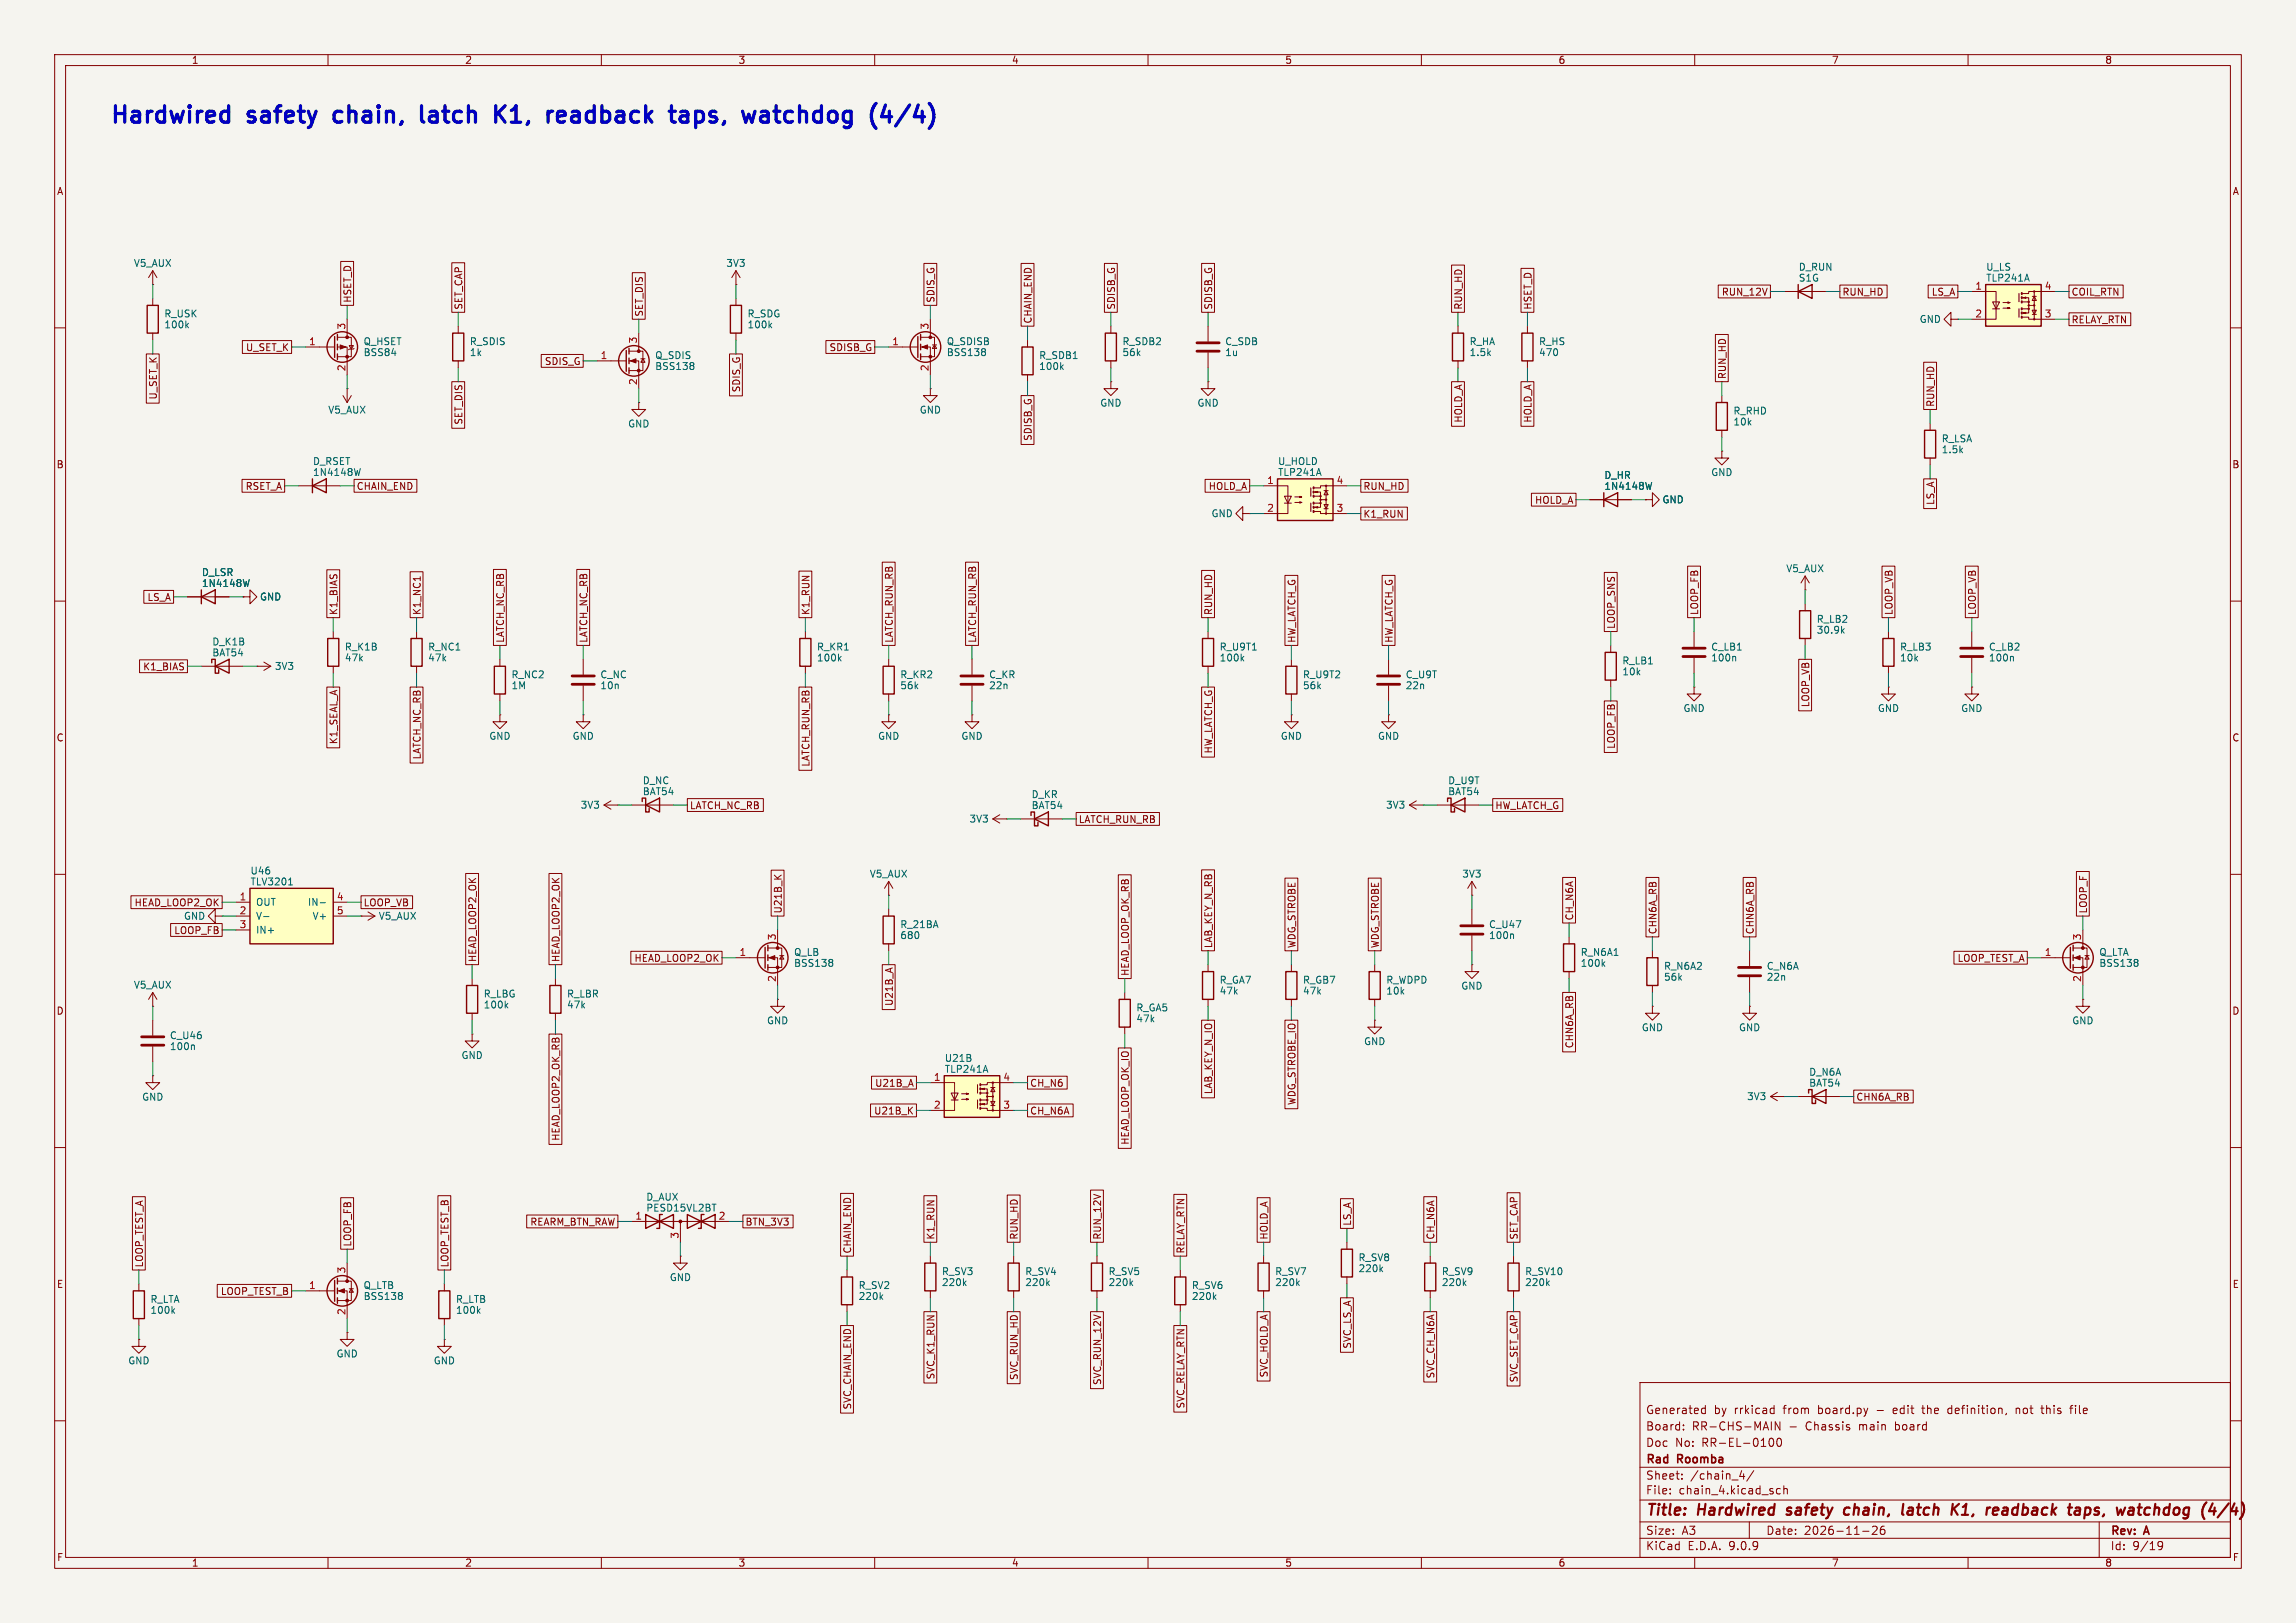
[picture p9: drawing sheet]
<svg xmlns="http://www.w3.org/2000/svg" width="420mm" height="297mm" viewBox="0 0 420 297" stroke-linecap="round" stroke-linejoin="round" font-family="sans-serif">
<defs><g id="words">
<g font-size="4.2" fill="#0000c2">
<text x="20" y="22.8">Hardwired</text>
<text x="45.6" y="22.8">safety</text>
<text x="62.5" y="22.8">chain,</text>
<text x="79.6" y="22.8">latch</text>
<text x="94.4" y="22.8">K1,</text>
<text x="105.1" y="22.8">readback</text>
<text x="128.9" y="22.8">taps,</text>
<text x="143.4" y="22.8">watchdog</text>
<text x="167.9" y="22.8">(4/4)</text>
</g>
<g font-size="2.8" fill="#840000">
<text x="301" y="277.9">Title:</text>
<text x="310.6" y="277.9">Hardwired</text>
<text x="327.7" y="277.9">safety</text>
<text x="339" y="277.9">chain,</text>
<text x="350.4" y="277.9">latch</text>
<text x="360.2" y="277.9">K1,</text>
<text x="367.4" y="277.9">readback</text>
<text x="383.3" y="277.9">taps,</text>
<text x="392.9" y="277.9">watchdog</text>
<text x="409.2" y="277.9">(4/4)</text>
</g>
<g font-size="2.1" fill="#840000">
<text x="301" y="262">Board:</text>
<text x="301" y="259">Generated</text>
<text x="309.5" y="262">RR-CHS-MAIN</text>
<text x="313.5" y="259">by</text>
<text x="317.3" y="259">rrkicad</text>
<text x="326.4" y="259">from</text>
<text x="327.3" y="262">-</text>
<text x="330.5" y="262">Chassis</text>
<text x="332.8" y="259">board.py</text>
<text x="340.3" y="262">main</text>
<text x="346.9" y="259">edit</text>
<text x="347.1" y="262">board</text>
<text x="352.4" y="259">the</text>
<text x="357.2" y="259">definition,</text>
<text x="369.8" y="259">not</text>
<text x="374.6" y="259">this</text>
<text x="380.1" y="259">file</text>
<text x="301" y="268.2">Rad</text>
<text x="301" y="265">Doc</text>
<text x="306.4" y="265">No:</text>
<text x="306.9" y="268.2">Roomba</text>
<text x="311.4" y="265">RR-EL-0100</text>
<text x="301" y="273.7">File:</text>
<text x="301" y="271">Sheet:</text>
<text x="307.1" y="273.7">chain_4.kicad_sch</text>
<text x="309.2" y="271">/chain_4/</text>
<text x="301" y="281.1">Size:</text>
<text x="307.6" y="281.1">A3</text>
<text x="323" y="281.1">Date:</text>
<text x="330" y="281.1">2026-11-26</text>
<text x="386" y="281.3">Rev:</text>
<text x="392.4" y="281.3">A</text>
<text x="301" y="283.9">KiCad</text>
<text x="308.7" y="283.9">E.D.A.</text>
<text x="316.3" y="283.9">9.0.9</text>
<text x="386" y="283.9">Id:</text>
<text x="390.1" y="283.9">9/19</text>
</g>
<g font-size="1.8" fill="#840000">
<text x="35" y="11.9">1</text>
<text x="85" y="11.9">2</text>
<text x="135" y="11.9">3</text>
<text x="185" y="11.9">4</text>
<text x="235" y="11.9">5</text>
<text x="285" y="11.9">6</text>
<text x="335" y="11.9">7</text>
<text x="385" y="11.9">8</text>
<text x="10.3" y="35.9">A</text>
<text x="408.3" y="35.9">A</text>
<text x="64.5" y="55.5" transform="rotate(-90 64.5 55.5)">HSET_D</text>
<text x="84.8" y="56.8" transform="rotate(-90 84.8 56.8)">SET_CAP</text>
<text x="117.8" y="58" transform="rotate(-90 117.8 58)">SET_DIS</text>
<text x="171.1" y="55.5" transform="rotate(-90 171.1 55.5)">SDIS_G</text>
<text x="188.9" y="59.3" transform="rotate(-90 188.9 59.3)">CHAIN_END</text>
<text x="204.2" y="56.8" transform="rotate(-90 204.2 56.8)">SDISB_G</text>
<text x="221.9" y="56.8" transform="rotate(-90 221.9 56.8)">SDISB_G</text>
<text x="267.7" y="56.8" transform="rotate(-90 267.7 56.8)">RUN_HD</text>
<text x="280.4" y="56.8" transform="rotate(-90 280.4 56.8)">HSET_D</text>
<text x="314.9" y="54.3">RUN_12V</text>
<text x="336.9" y="54.3">RUN_HD</text>
<text x="353.3" y="54.3">LS_A</text>
<text x="378.8" y="59.4">RELAY_RTN</text>
<text x="378.8" y="54.3">COIL_RTN</text>
<text x="44.9" y="64.5">U_SET_K</text>
<text x="151.6" y="64.5">SDISB_G</text>
<text x="99.6" y="67">SDIS_G</text>
<text x="135.6" y="71.9" transform="rotate(-90 135.6 71.9)">SDIS_G</text>
<text x="315.9" y="69.5" transform="rotate(-90 315.9 69.5)">RUN_HD</text>
<text x="28.9" y="73.2" transform="rotate(-90 28.9 73.2)">U_SET_K</text>
<text x="84.8" y="77.8" transform="rotate(-90 84.8 77.8)">SET_DIS</text>
<text x="267.7" y="77.4" transform="rotate(-90 267.7 77.4)">HOLD_A</text>
<text x="280.4" y="77.4" transform="rotate(-90 280.4 77.4)">HOLD_A</text>
<text x="354" y="74.5" transform="rotate(-90 354 74.5)">RUN_HD</text>
<text x="188.9" y="80.8" transform="rotate(-90 188.9 80.8)">SDISB_G</text>
<text x="10.3" y="85.9">B</text>
<text x="44.8" y="89.9">RSET_A</text>
<text x="65.2" y="89.9">CHAIN_END</text>
<text x="221" y="89.9">HOLD_A</text>
<text x="249.3" y="89.9">RUN_HD</text>
<text x="408.2" y="85.9">B</text>
<text x="249.3" y="94.9">K1_RUN</text>
<text x="280.7" y="92.4">HOLD_A</text>
<text x="354" y="92.5" transform="rotate(-90 354 92.5)">LS_A</text>
<text x="26.9" y="110.2">LS_A</text>
<text x="61.9" y="112.6" transform="rotate(-90 61.9 112.6)">K1_BIAS</text>
<text x="77.2" y="112.6" transform="rotate(-90 77.2 112.6)">K1_NC1</text>
<text x="148.3" y="112.6" transform="rotate(-90 148.3 112.6)">K1_RUN</text>
<text x="221.9" y="112.6" transform="rotate(-90 221.9 112.6)">RUN_HD</text>
<text x="310.8" y="112.6" transform="rotate(-90 310.8 112.6)">LOOP_FB</text>
<text x="346.4" y="112.6" transform="rotate(-90 346.4 112.6)">LOOP_VB</text>
<text x="361.6" y="112.6" transform="rotate(-90 361.6 112.6)">LOOP_VB</text>
<text x="92.4" y="117.7" transform="rotate(-90 92.4 117.7)">LATCH_NC_RB</text>
<text x="107.6" y="117.7" transform="rotate(-90 107.6 117.7)">LATCH_NC_RB</text>
<text x="163.5" y="117.7" transform="rotate(-90 163.5 117.7)">LATCH_RUN_RB</text>
<text x="178.8" y="117.7" transform="rotate(-90 178.8 117.7)">LATCH_RUN_RB</text>
<text x="237.2" y="117.7" transform="rotate(-90 237.2 117.7)">HW_LATCH_G</text>
<text x="255" y="117.7" transform="rotate(-90 255 117.7)">HW_LATCH_G</text>
<text x="295.6" y="115.2" transform="rotate(-90 295.6 115.2)">LOOP_SNS</text>
<text x="26.1" y="122.9">K1_BIAS</text>
<text x="331.2" y="129.5" transform="rotate(-90 331.2 129.5)">LOOP_VB</text>
<text x="10.3" y="135.9">C</text>
<text x="61.9" y="136.3" transform="rotate(-90 61.9 136.3)">K1_SEAL_A</text>
<text x="221.9" y="138" transform="rotate(-90 221.9 138)">HW_LATCH_G</text>
<text x="295.6" y="137.1" transform="rotate(-90 295.6 137.1)">LOOP_FB</text>
<text x="408.2" y="135.9">C</text>
<text x="77.2" y="139.1" transform="rotate(-90 77.2 139.1)">LATCH_NC_RB</text>
<text x="148.3" y="140.4" transform="rotate(-90 148.3 140.4)">LATCH_RUN_RB</text>
<text x="126.1" y="148.3">LATCH_NC_RB</text>
<text x="273.4" y="148.3">HW_LATCH_G</text>
<text x="197.2" y="150.8">LATCH_RUN_RB</text>
<text x="24.5" y="166.1">HEAD_LOOP2_OK</text>
<text x="66.4" y="166.1">LOOP_VB</text>
<text x="143.2" y="167.3" transform="rotate(-90 143.2 167.3)">U21B_K</text>
<text x="382" y="167.3" transform="rotate(-90 382 167.3)">LOOP_F</text>
<text x="31.8" y="171.1">LOOP_FB</text>
<text x="221.9" y="173.6" transform="rotate(-90 221.9 173.6)">LAB_KEY_N_RB</text>
<text x="237.2" y="173.6" transform="rotate(-90 237.2 173.6)">WDG_STROBE</text>
<text x="252.4" y="173.6" transform="rotate(-90 252.4 173.6)">WDG_STROBE</text>
<text x="288" y="168.5" transform="rotate(-90 288 168.5)">CH_N6A</text>
<text x="303.2" y="171.1" transform="rotate(-90 303.2 171.1)">CHN6A_RB</text>
<text x="321" y="171.1" transform="rotate(-90 321 171.1)">CHN6A_RB</text>
<text x="87.3" y="176.1" transform="rotate(-90 87.3 176.1)">HEAD_LOOP2_OK</text>
<text x="102.6" y="176.1" transform="rotate(-90 102.6 176.1)">HEAD_LOOP2_OK</text>
<text x="116" y="176.2">HEAD_LOOP2_OK</text>
<text x="206.7" y="178.7" transform="rotate(-90 206.7 178.7)">HEAD_LOOP_OK_RB</text>
<text x="358" y="176.2">LOOP_TEST_A</text>
<text x="10.3" y="185.9">D</text>
<text x="163.5" y="184.2" transform="rotate(-90 163.5 184.2)">U21B_A</text>
<text x="408.2" y="185.9">D</text>
<text x="288" y="191.9" transform="rotate(-90 288 191.9)">CHN6A_RB</text>
<text x="160" y="199.1">U21B_A</text>
<text x="188.3" y="199.1">CH_N6</text>
<text x="221.9" y="200.3" transform="rotate(-90 221.9 200.3)">LAB_KEY_N_IO</text>
<text x="237.2" y="202.3" transform="rotate(-90 237.2 202.3)">WDG_STROBE_IO</text>
<text x="339.5" y="201.6">CHN6A_RB</text>
<text x="102.6" y="208.9" transform="rotate(-90 102.6 208.9)">HEAD_LOOP2_OK_RB</text>
<text x="159.8" y="204.2">U21B_K</text>
<text x="188.3" y="204.2">CH_N6A</text>
<text x="206.7" y="209.6" transform="rotate(-90 206.7 209.6)">HEAD_LOOP_OK_IO</text>
<text x="96.9" y="224.5">REARM_BTN_RAW</text>
<text x="136.3" y="224.5">BTN_3V3</text>
<text x="171.1" y="226.9" transform="rotate(-90 171.1 226.9)">K1_RUN</text>
<text x="186.4" y="226.9" transform="rotate(-90 186.4 226.9)">RUN_HD</text>
<text x="201.6" y="226.9" transform="rotate(-90 201.6 226.9)">RUN_12V</text>
<text x="232.1" y="226.9" transform="rotate(-90 232.1 226.9)">HOLD_A</text>
<text x="247.3" y="224.4" transform="rotate(-90 247.3 224.4)">LS_A</text>
<text x="262.6" y="226.9" transform="rotate(-90 262.6 226.9)">CH_N6A</text>
<text x="277.8" y="226.9" transform="rotate(-90 277.8 226.9)">SET_CAP</text>
<text x="26.4" y="232" transform="rotate(-90 26.4 232)">LOOP_TEST_A</text>
<text x="64.5" y="228.2" transform="rotate(-90 64.5 228.2)">LOOP_FB</text>
<text x="82.2" y="232" transform="rotate(-90 82.2 232)">LOOP_TEST_B</text>
<text x="155.9" y="229.5" transform="rotate(-90 155.9 229.5)">CHAIN_END</text>
<text x="216.9" y="229.5" transform="rotate(-90 216.9 229.5)">RELAY_RTN</text>
<text x="10.3" y="235.9">E</text>
<text x="40.3" y="237.2">LOOP_TEST_B</text>
<text x="408.3" y="235.9">E</text>
<text x="247.3" y="246.9" transform="rotate(-90 247.3 246.9)">SVC_LS_A</text>
<text x="171.1" y="252.5" transform="rotate(-90 171.1 252.5)">SVC_K1_RUN</text>
<text x="186.4" y="252.6" transform="rotate(-90 186.4 252.6)">SVC_RUN_HD</text>
<text x="201.6" y="253.6" transform="rotate(-90 201.6 253.6)">SVC_RUN_12V</text>
<text x="216.9" y="257.8" transform="rotate(-90 216.9 257.8)">SVC_RELAY_RTN</text>
<text x="232.1" y="252.2" transform="rotate(-90 232.1 252.2)">SVC_HOLD_A</text>
<text x="262.6" y="252.3" transform="rotate(-90 262.6 252.3)">SVC_CH_N6A</text>
<text x="277.8" y="253.1" transform="rotate(-90 277.8 253.1)">SVC_SET_CAP</text>
<text x="155.9" y="258" transform="rotate(-90 155.9 258)">SVC_CHAIN_END</text>
<text x="10.3" y="285.9">F</text>
<text x="35" y="286.9">1</text>
<text x="85" y="286.9">2</text>
<text x="135" y="286.9">3</text>
<text x="185" y="286.9">4</text>
<text x="235" y="286.9">5</text>
<text x="285" y="286.9">6</text>
<text x="335" y="286.9">7</text>
<text x="385" y="286.9">8</text>
<text x="408.3" y="285.9">F</text>
</g>
<g font-size="1.8" fill="#006464">
<text x="24.4" y="49">V5_AUX</text>
<text x="132.8" y="49">3V3</text>
<text x="328.9" y="49.7">D_RUN</text>
<text x="328.9" y="51.7">S1G</text>
<text x="363.2" y="49.7">U_LS</text>
<text x="363.2" y="51.7">TLP241A</text>
<text x="30" y="58.3">R_USK</text>
<text x="136.6" y="58.3">R_SDG</text>
<text x="351.1" y="59.3">GND</text>
<text x="30" y="60.3">100k</text>
<text x="66.4" y="63.4">Q_HSET</text>
<text x="66.4" y="65.4">BSS84</text>
<text x="85.8" y="63.4">R_SDIS</text>
<text x="85.8" y="65.4">1k</text>
<text x="119.8" y="65.9">Q_SDIS</text>
<text x="136.6" y="60.3">100k</text>
<text x="173.1" y="63.4">Q_SDISB</text>
<text x="173.1" y="65.4">BSS138</text>
<text x="190" y="65.9">R_SDB1</text>
<text x="205.2" y="65.4">56k</text>
<text x="205.2" y="63.4">R_SDB2</text>
<text x="224" y="63.4">C_SDB</text>
<text x="224" y="65.4">1u</text>
<text x="268.7" y="63.4">R_HA</text>
<text x="268.7" y="65.4">1.5k</text>
<text x="281.4" y="65.4">470</text>
<text x="281.4" y="63.4">R_HS</text>
<text x="119.8" y="67.9">BSS138</text>
<text x="190" y="67.9">100k</text>
<text x="60" y="75.9">V5_AUX</text>
<text x="168.1" y="75.9">GND</text>
<text x="201.2" y="74.6">GND</text>
<text x="218.9" y="74.6">GND</text>
<text x="317" y="76.1">R_RHD</text>
<text x="114.8" y="78.4">GND</text>
<text x="317" y="78.1">10k</text>
<text x="355.1" y="83.1">1.5k</text>
<text x="355.1" y="81.1">R_LSA</text>
<text x="57.2" y="85.3">D_RSET</text>
<text x="57.2" y="87.3">1N4148W</text>
<text x="233.7" y="85.3">U_HOLD</text>
<text x="233.7" y="87.3">TLP241A</text>
<text x="293.4" y="87.8">D_HR</text>
<text x="293.4" y="89.8">1N4148W</text>
<text x="312.9" y="87.3">GND</text>
<text x="221.5" y="94.8">GND</text>
<text x="304" y="92.3">GND</text>
<text x="36.8" y="105.6">D_LSR</text>
<text x="36.8" y="107.6">1N4148W</text>
<text x="326.7" y="104.9">V5_AUX</text>
<text x="47.5" y="110.1">GND</text>
<text x="38.7" y="118.3">D_K1B</text>
<text x="63" y="119.2">R_K1B</text>
<text x="78.2" y="119.2">R_NC1</text>
<text x="149.3" y="119.2">R_KR1</text>
<text x="223" y="119.2">R_U9T1</text>
<text x="312.9" y="119.2">C_LB1</text>
<text x="332.2" y="114.2">R_LB2</text>
<text x="332.2" y="116.2">30.9k</text>
<text x="347.5" y="119.2">R_LB3</text>
<text x="363.7" y="119.2">C_LB2</text>
<text x="38.7" y="120.3">BAT54</text>
<text x="50.2" y="122.8">3V3</text>
<text x="63" y="121.2">47k</text>
<text x="78.2" y="121.2">47k</text>
<text x="93.5" y="124.3">R_NC2</text>
<text x="109.7" y="124.3">C_NC</text>
<text x="149.3" y="121.2">100k</text>
<text x="164.6" y="124.3">R_KR2</text>
<text x="180.8" y="124.3">C_KR</text>
<text x="223" y="121.2">100k</text>
<text x="238.2" y="124.3">R_U9T2</text>
<text x="257" y="124.3">C_U9T</text>
<text x="296.7" y="123.8">10k</text>
<text x="296.7" y="121.8">R_LB1</text>
<text x="312.9" y="121.2">100n</text>
<text x="347.5" y="121.2">10k</text>
<text x="363.7" y="121.2">100n</text>
<text x="93.5" y="126.3">1M</text>
<text x="109.7" y="126.3">10n</text>
<text x="164.6" y="126.3">56k</text>
<text x="180.8" y="126.3">22n</text>
<text x="238.2" y="126.3">56k</text>
<text x="257" y="126.3">22n</text>
<text x="307.8" y="130.5">GND</text>
<text x="343.4" y="130.5">GND</text>
<text x="358.6" y="130.5">GND</text>
<text x="89.4" y="135.6">GND</text>
<text x="104.6" y="135.6">GND</text>
<text x="160.5" y="135.6">GND</text>
<text x="175.8" y="135.6">GND</text>
<text x="234.2" y="135.6">GND</text>
<text x="252" y="135.6">GND</text>
<text x="117.5" y="143.7">D_NC</text>
<text x="264.8" y="143.7">D_U9T</text>
<text x="106.1" y="148.2">3V3</text>
<text x="117.5" y="145.7">BAT54</text>
<text x="188.6" y="146.3">D_KR</text>
<text x="188.6" y="148.3">BAT54</text>
<text x="253.4" y="148.2">3V3</text>
<text x="264.8" y="145.7">BAT54</text>
<text x="177.2" y="150.7">3V3</text>
<text x="45.7" y="160.2">U46</text>
<text x="159" y="160.8">V5_AUX</text>
<text x="267.4" y="160.8">3V3</text>
<text x="45.7" y="162.2">TLV3201</text>
<text x="46.7" y="166">OUT</text>
<text x="56.2" y="166">IN-</text>
<text x="33.6" y="168.5">GND</text>
<text x="46.7" y="168.5">V-</text>
<text x="46.7" y="171">IN+</text>
<text x="57.1" y="168.5">V+</text>
<text x="69.2" y="168.5">V5_AUX</text>
<text x="164.6" y="172">680</text>
<text x="164.6" y="170">R_21BA</text>
<text x="272.3" y="170">C_U47</text>
<text x="272.3" y="172">100n</text>
<text x="145.2" y="177.1">BSS138</text>
<text x="145.2" y="175.1">Q_LB</text>
<text x="289" y="175.1">R_N6A1</text>
<text x="289" y="177.1">100k</text>
<text x="304.3" y="177.7">R_N6A2</text>
<text x="304.3" y="179.7">56k</text>
<text x="323.1" y="177.7">C_N6A</text>
<text x="323.1" y="179.7">22n</text>
<text x="383.9" y="177.1">BSS138</text>
<text x="383.9" y="175.1">Q_LTA</text>
<text x="24.4" y="181.1">V5_AUX</text>
<text x="88.4" y="182.7">R_LBG</text>
<text x="88.4" y="184.7">100k</text>
<text x="103.6" y="182.7">R_LBR</text>
<text x="103.6" y="184.7">47k</text>
<text x="207.8" y="185.3">R_GA5</text>
<text x="223" y="180.2">R_GA7</text>
<text x="223" y="182.2">47k</text>
<text x="238.2" y="180.2">R_GB7</text>
<text x="238.2" y="182.2">47k</text>
<text x="253.5" y="182.2">10k</text>
<text x="253.5" y="180.2">R_WDPD</text>
<text x="267.2" y="181.3">GND</text>
<text x="31" y="190.4">C_U46</text>
<text x="140.2" y="187.6">GND</text>
<text x="207.8" y="187.3">47k</text>
<text x="249.4" y="191.5">GND</text>
<text x="300.2" y="188.9">GND</text>
<text x="318" y="188.9">GND</text>
<text x="379" y="187.6">GND</text>
<text x="31" y="192.4">100n</text>
<text x="84.3" y="194">GND</text>
<text x="172.7" y="194.5">U21B</text>
<text x="172.7" y="196.5">TLP241A</text>
<text x="330.8" y="197.1">D_N6A</text>
<text x="25.9" y="201.6">GND</text>
<text x="319.5" y="201.5">3V3</text>
<text x="330.8" y="199.1">BAT54</text>
<text x="118.1" y="221.9">PESD15VL2BT</text>
<text x="118.1" y="219.9">D_AUX</text>
<text x="172.2" y="233.5">R_SV3</text>
<text x="187.4" y="233.5">R_SV4</text>
<text x="202.7" y="233.5">R_SV5</text>
<text x="233.2" y="233.5">R_SV7</text>
<text x="248.4" y="231">R_SV8</text>
<text x="248.4" y="233">220k</text>
<text x="263.6" y="233.5">R_SV9</text>
<text x="278.9" y="233.5">R_SV10</text>
<text x="27.4" y="238.6">R_LTA</text>
<text x="66.4" y="238.1">BSS138</text>
<text x="66.4" y="236.1">Q_LTB</text>
<text x="83.3" y="238.6">R_LTB</text>
<text x="122.4" y="234.6">GND</text>
<text x="157" y="236.1">R_SV2</text>
<text x="157" y="238.1">220k</text>
<text x="172.2" y="235.5">220k</text>
<text x="187.4" y="235.5">220k</text>
<text x="202.7" y="235.5">220k</text>
<text x="217.9" y="236.1">R_SV6</text>
<text x="217.9" y="238.1">220k</text>
<text x="233.2" y="235.5">220k</text>
<text x="263.6" y="235.5">220k</text>
<text x="278.9" y="235.5">220k</text>
<text x="27.4" y="240.6">100k</text>
<text x="83.3" y="240.6">100k</text>
<text x="23.4" y="249.9">GND</text>
<text x="61.5" y="248.6">GND</text>
<text x="79.2" y="249.9">GND</text>
</g>
<g font-size="1.8" fill="#a90000">
<text x="361.2" y="53.1">1</text>
<text x="373.9" y="53.1">4</text>
<text x="361.2" y="58.2">2</text>
<text x="373.9" y="58.2">3</text>
<text x="56.4" y="63.2">1</text>
<text x="63.2" y="60.4" transform="rotate(-90 63.2 60.4)">3</text>
<text x="109.8" y="65.8">1</text>
<text x="116.6" y="62.9" transform="rotate(-90 116.6 62.9)">3</text>
<text x="163.1" y="63.2">1</text>
<text x="169.9" y="60.4" transform="rotate(-90 169.9 60.4)">3</text>
<text x="63.2" y="68" transform="rotate(-90 63.2 68)">2</text>
<text x="116.6" y="70.6" transform="rotate(-90 116.6 70.6)">2</text>
<text x="169.9" y="68" transform="rotate(-90 169.9 68)">2</text>
<text x="231.7" y="88.6">1</text>
<text x="244.4" y="88.6">4</text>
<text x="231.7" y="93.7">2</text>
<text x="244.4" y="93.7">3</text>
<text x="43.7" y="164.8">1</text>
<text x="43.7" y="167.4">2</text>
<text x="61.5" y="164.8">4</text>
<text x="61.5" y="167.4">5</text>
<text x="43.7" y="169.9">3</text>
<text x="142" y="172.2" transform="rotate(-90 142 172.2)">3</text>
<text x="380.7" y="172.2" transform="rotate(-90 380.7 172.2)">3</text>
<text x="135.2" y="175">1</text>
<text x="142" y="179.8" transform="rotate(-90 142 179.8)">2</text>
<text x="373.9" y="175">1</text>
<text x="380.7" y="179.8" transform="rotate(-90 380.7 179.8)">2</text>
<text x="170.7" y="197.9">1</text>
<text x="183.4" y="197.9">4</text>
<text x="170.7" y="202.9">2</text>
<text x="183.4" y="202.9">3</text>
<text x="116.1" y="223.3">1</text>
<text x="124.2" y="226.8" transform="rotate(-90 124.2 226.8)">3</text>
<text x="131.4" y="223.3">2</text>
<text x="63.2" y="233.1" transform="rotate(-90 63.2 233.1)">3</text>
<text x="56.4" y="236">1</text>
<text x="63.2" y="240.7" transform="rotate(-90 63.2 240.7)">2</text>
</g>
</g></defs>
<path d="M0 0h420v297h-420z" fill="#f5f4ef" stroke="#f5f4ef" stroke-width=".18"/>
<g fill="none" stroke="#840000" stroke-width=".18">
<path d="M10 10h400v277h-400zM12 12h396v273h-396zM60 10v2M110 10v2M160 10v2M210 10v2M260 10v2M310 10v2M360 10v2M170.2 58.4v3.3M266.7 59.7v1.3M279.4 59.7v1.3"/>
<path d="M10 60h2M162.6 63.5h5.3M168.4 61.7h2.5v3.6h-2.5M168.4 63.5h1.8v5.1M170.2 71.1v1.3h1.2l-1.2 1.3-1.3-1.3h1.3M170.2 71.1h.1M170.6 63.1h.7M170.9 63.1l.4 .7h-.7zM188 62.2v1.3M188 68.6v1.3M203.2 69.9v1.2h1.3l-1.3 1.3-1.3-1.3h1.3M203.2 69.9h.1"/>
<path d="M266.7 66v1.3M279.4 66v1.3M408 60h2M227.3 94v-1.3l-1.2 1.3 1.2 1.3v-1.3h1.3M228.6 94h.1M10 110h2M408 110h2M10 160h2M408 160h2M10 210h2M408 210h2M246.4 227.3v1.3"/>
<path d="M246.4 233.7v1.2M261.6 229.9v1.2M261.6 236.2v1.3M276.9 229.9v1.2M276.9 236.2v1.3M300 253h108v32h-108zM311.4 258.6h.5M311.4 257.8h.5M311.9 257.2v1.5M324.1 257.7l.4 .1M324.5 258.6l-.4 .1M324.5 257.2v1.5"/>
<path d="M343.4 258.1h1.1M351.5 257.7h.6M356.6 257.7l-.3 .3v.4l.3 .3M367 258.6l-.1 .3M368.8 257.7v1M369.2 257.7l-.4 .1M373.3 257.7h.6M373.5 257.2v1.3l.4 .2M378.6 257.7h.6M379.2 257.2l-.4 .2v1.3M10 260h2M300 278.5h108"/>
<path d="M300 274.5h108M300 268.5h108M305.5 273.2v.2M305.5 272.5v.1M307.7 270.5v.2M307.7 269.8v.1M307.9 261.5v.2M307.9 260.8v.1M318.6 269.1l-.4 1.1h1M318.9 269.7v1M320 278.5v3M320.8 269.1l-1.3 1.9"/>
<path d="M323.6 263.8l.1-.5 .2-.1a.8 .8 0 0 1 .6 .7 .8 .8 0 0 1-.6 .8l-.2-.2-.1-.4M325.2 263.3l.2-.1a.8 .8 0 0 1 .5 .7 .8 .8 0 0 1-.5 .8l-.2-.2-.2-.4zM325.6 260.2v1.5l-.9-1.5v1.5M325.7 272.5l-.5-.1-.3 .3v.4l.2 .2h.6M326.3 272.5l.2-.1 .4 .1v.9M326.3 271.9v1.5M342.7 279.3l-.2 .1M343.1 279.3l.3 .3-.1 .3-.9 .9h1M344.4 279.3l-.2 .1a1.01 1.01 0 0 0 0 1.4l.5-.2 .1-.5-.3-.2h-.4l-.2 .2M384 278.5v6.5M408 260h2M60 285v2"/>
<path d="M110 285v2M160 285v2M210 285v2M260 285v2M300 281.5h108M310 285v2M340.7 280.2h1.2M360 285v2M394.7 282.4l.3-.3 .5 .1a.99 .99 0 0 1-.3 1.4h-.3M394.7 282.7l.3 .3h.3l.3-.3"/>
</g>
<g fill="none" stroke="#840000" stroke-width=".4">
<path d="M326.8 277.1l.2 .1M327 276l-.1 .3 .1 .1M338.3 276a.66 .66 0 0 0-.9 .3l-.1 .5 .1 .3 .2 .1 .6-.1M348.2 275.2l-.3 1.7 .3 .3M349.7 275.9l-.6 .1M349.7 276.4h-.5a.4 .4 0 0 0-.3 .4 .4 .4 0 0 0 .2 .4h.5M357.4 276.1l.7 1.1M358.3 275.2l-1.2 1.1M358.9 277.2h1.1M359 275.8l.7-.6-.3 2M365.3 275.9l.2 .1v.3l-.9 .2M366.6 275.9l-.2 .1"/>
<path d="M367 276.4h-.4a.4 .4 0 0 0-.4 .4 .4 .4 0 0 0 .3 .4h.5M381.5 276l.2-.1 .6 .1 .1 .3-.1 .5a.66 .66 0 0 1-1 .3M381.5 275.9l-.2 2M391 275.9h.8M391.4 275.2l-.2 1.7 .1 .2 .3 .1M392.3 276.3v.7M403.6 274.9l-.1 .1M407.7 275.1l-2 2.6M408.7 275.1l-.6 1.4h1.2"/>
</g>
<g fill="none" stroke="#840000" stroke-width=".25">
<path d="M167.9 61.6v3.8M168.4 61.2v1M168.4 63v1M168.4 64.8v1M186.9 63.5h2.1v5.1h-2.1zM265.7 61h2v5h-2zM278.4 61h2v5h-2zM245.4 228.6h2v5.1h-2zM260.6 231.1h2v5.1h-2zM275.8 231.1h2.1v5.1h-2.1z"/>
<circle cx="169.3" cy="63.5" r="2.79"/>
</g>
<path d="M180.3 64.1l-.3 .3 .3 .2v.2l-.3 .3M194.1 67.1l.4 .5M194.5 66.8l-.5 .5M252.6 232.2l.3 .5M252.9 231.9l-.5 .5M267.8 234.8l.4 .5M268.2 234.4l-.5 .5M283 234.8l.4 .5M283.4 234.4l-.5 .5" fill="none" stroke="#006464" stroke-width=".18"/>
<g fill="#840000" stroke="#840000" stroke-width=".18">
<path d="M168.7 63.5l1-.4v.8z"/>
<circle cx="170.2" cy="61.7" r=".25"/>
<circle cx="170.2" cy="65.3" r=".25"/>
</g>
<path d="M233.7 87.6h10.1v7.7h-10.1z" fill="#ffffc2"/>
<g fill="none" stroke="#840000" stroke-width=".25">
<path d="M26.9 55.9h2.1v5.1h-2.1zM328.9 53.3l2.6-1.2v2.5zM328.9 52.1v2.5M61.2 61.6v3.8M61.7 61.2v1M61.7 63v1M61.7 64.8v1M82.8 61h2v5h-2zM114.6 64.1v3.8M115.1 63.8v1M115.1 65.5v1M115.1 67.3v1"/>
<path d="M202.2 61h2v5h-2zM313.9 73.7h2.1v5h-2.1zM352 78.7h2.1v5.1h-2.1zM57.1 88.9l2.6-1.3v2.6zM57.1 87.6v2.6M233.7 87.6h10.1v7.7h-10.1zM36.8 109.2l2.6-1.2v2.5zM36.8 108v2.5M59.9 116.8h2.1v5.1h-2.1zM75.2 116.8h2v5.1h-2zM293.6 119.4h2.1v5.1h-2.1zM38.7 121.3v-.6h.7v2.5h.6v-.6"/>
<path d="M39.4 121.9l2.5-1.2v2.5zM90.4 121.9h2.1v5.1h-2.1zM140 173.4v3.8M140.5 173v1M140.5 174.8v1M140.5 176.5v1M220 177.8h2v5.1h-2zM235.2 177.8h2v5.1h-2zM250.4 177.8h2.1v5.1h-2.1zM286 172.7h2v5.1h-2zM301.2 175.3h2.1v5h-2.1zM378.7 173.4v3.8"/>
<path d="M379.2 173v1M379.2 174.8v1M379.2 176.5v1M85.3 180.3h2.1v5.1h-2.1zM100.6 180.3h2v5.1h-2zM330.8 200v-.6h.7v2.5h.6v-.6M331.5 200.7l2.5-1.3v2.5zM61.2 234.3v3.8M61.7 233.9v1M61.7 235.7v1M61.7 237.5v1M80.3 236.2h2v5.1h-2z"/>
<path d="M118.1 222.2l5.1 2.6v-2.6l-5.1 2.6zM121.2 222.2h-.6v2.6h-.5M125.7 222.2l5.1 2.6v-2.6l-5.1 2.6zM128.8 222.2h-.5v2.6h-.5M214.9 233.7h2v5.1h-2zM230.1 231.1h2.1v5.1h-2.1z"/>
<circle cx="62.6" cy="63.5" r="2.79"/>
<circle cx="116" cy="66" r="2.79"/>
<circle cx="141.4" cy="175.3" r="2.79"/>
<circle cx="380.1" cy="175.3" r="2.79"/>
<circle cx="62.6" cy="236.2" r="2.79"/>
</g>
<g fill="none" stroke="#840000" stroke-width=".18">
<path d="M27.9 52.1h.1M27.9 49.5v2.6M27.9 54.6v1.3M27.9 49.5l-.7 1.3M27.9 49.5l.8 1.3M63.5 58.4v3.3M83.8 59.7v1.3M134.6 52.1h.1M134.6 49.5l-.7 1.3M134.6 49.5l.8 1.3M134.6 49.5v2.6M203.2 59.7v1.3"/>
<path d="M221 59.7v2.8M326.4 53.3h7.6M356.9 58.4v-1.2l-1.3 1.2 1.3 1.3v-1.3h1.2M358.1 58.4h.1M27.9 61v1.2M55.9 63.5h5.3M61.7 61.7h2.6v3.6h-2.6M61.7 63.5h1.8v5.1M62.7 72.4l.8 1.3M63.5 71.1h.1M63.5 71.1v2.6M63.9 63.2h.7l-.3 .7z"/>
<path d="M64.3 72.4l-.8 1.3M64.8 63.8l-.2 .1h-.7l-.1 .1M83.8 66v1.3M109.2 66h5.4M115.1 64.3h2.5v3.5h-2.5M115.1 66h1.7v5.1M116.8 73.7v1.2h1.3l-1.3 1.3-1.2-1.3h1.2M116.8 73.7h.1M116.8 61v3.3M117.2 65.7h.8M117.6 65.7l.4 .6h-.8zM203.2 66v1.3"/>
<path d="M221 69.9v1.2h1.2l-1.2 1.3-1.3-1.3h1.3M221 69.9h.1M221 64.5v2.8M315 72.4v1.3M315 78.7v1.3M353.1 77.5v1.2M54.6 88.9h7.6M231.1 88.9h4.5v5.1h-4.5M234.9 90.8h1.3l-.6 1.3zM234.9 92.1h1.3M236.9 90.9h1.2l-.4 .2v-.3l.4 .1M236.9 91.9h1.2l-.4 .2v-.3l.4 .1"/>
<path d="M240.4 90h1.2v.8M240.4 90.8h1.2v1.3h-1.2M240.4 93.6h1.2v.4h4.8M240.5 90l.5-.1v.3zM240.5 92.8l.5-.1v.3zM241.6 92.1v.7h-1.2M241.6 91.4h1M242.2 92.3h.8l-.4 .8zM242.2 89.8h.8M242.2 93.1h.8M242.6 89.8l.4 .8h-.8zM242.6 88.9v5.1"/>
<path d="M246.4 88.9h-4.8v.4h-1.2M353.1 83.8v1.3M34.3 109.2h7.6M44.4 109.2h1.3v-1.2l1.3 1.2-1.3 1.3v-1.3M44.4 109.2h.1M61 115.6v1.2M76.2 115.6v1.2M294.6 118.1v1.3M360.7 115.6v2.8M36.8 121.9h7.6M47 121.9h.1M47 121.9h2.5"/>
<path d="M48.3 121.2l1.2 .7M49.5 121.9l-1.2 .8M61 121.9v1.3M76.2 121.9v1.3M91.4 130.8v1.3h1.3l-1.3 1.3-1.2-1.3h1.2M91.4 130.8h.1M91.4 120.7v1.2M91.4 127v1.3M106.7 130.8v1.3h1.2l-1.2 1.3-1.3-1.3h1.3M106.7 130.8h.1M294.6 124.5v1.2M360.7 125.7v1.3h1.2l-1.2 1.3-1.3-1.3h1.3"/>
<path d="M360.7 125.7h.1M360.7 120.4v2.8M110.5 147.3l1.3 .8M110.5 147.3h2.5M111.8 146.6l-1.3 .7M113 147.3h.1M181.6 149.9l1.3 .7M181.6 149.9h2.5M182.9 149.1l-1.3 .8M184.1 149.9h.1M86.4 179.1v1.2M101.6 179.1v1.2"/>
<path d="M134.6 175.3h5.4M140.5 173.5h2.5v3.5h-2.5M140.5 175.3h1.7v5M142.2 170.2v3.3M142.6 174.9h.8M143 174.9l.4 .6h-.8zM221 176.5v1.3M236.2 176.5v1.3M251.5 176.5v1.3M269.2 163.8h.1M269.2 176.5v1.3h1.3l-1.3 1.3-1.2-1.3h1.2M269.2 176.5h.1"/>
<path d="M269.2 161.3v2.5M269.2 166.4v2.8M269.2 171.2v2.8M269.2 161.3l-.7 1.3M269.2 161.3l.8 1.3M287 171.5v1.2M287 177.8v1.3M302.3 174v1.3M320 174v2.8M320 178.8v2.8M373.4 175.3h5.3M379.2 173.5h2.6v3.5h-2.6"/>
<path d="M379.2 175.3h1.8v5M381 170.2v3.3M381.4 174.9h.7M381.8 174.9l.3 .6h-.7zM27.9 196.9v1.2h1.3l-1.3 1.3-1.2-1.3h1.2M27.9 196.9h.1M27.9 184.2h.1M27.9 181.6l-.7 1.3M27.9 181.6l.8 1.3M27.9 181.6v2.6M27.9 186.7v2.8M27.9 191.5v2.8"/>
<path d="M86.4 189.2v1.3h1.2l-1.2 1.3-1.3-1.3h1.3M86.4 189.2h.1M86.4 185.4v1.3M101.6 185.4v1.3M142.2 182.9v1.3h1.3l-1.3 1.2-1.2-1.2h1.2M142.2 182.9h.1M221 182.9v1.3M236.2 182.9v1.3M251.5 186.7v1.3h1.2l-1.2 1.2-1.3-1.2h1.3M251.5 186.7h.1M251.5 182.9v1.3M302.3 184.2v1.2h1.2l-1.2 1.3-1.3-1.3h1.3"/>
<path d="M302.3 184.2h.1M302.3 180.3v1.3M320 184.2v1.2h1.3l-1.3 1.3-1.2-1.3h1.2M320 184.2h.1M325.1 199.9l-1.3 .8M381 182.9v1.3h1.3l-1.3 1.2-1.3-1.2h1.3M381 182.9h.1M323.8 200.7l1.3 .7M323.8 200.7h2.6M326.4 200.7h.1M328.9 200.7h7.6M55.9 236.2h5.3"/>
<path d="M61.7 234.4h2.6v3.6h-2.6M61.7 236.2h1.8v5.1M63.5 231.1v3.3M63.9 235.8h.7M64.3 235.8l.3 .7h-.7zM81.3 234.9v1.3M115.6 223.5h17.7M124.5 229.9v1.2h1.2l-1.2 1.3-1.3-1.3h1.3M124.5 229.9h.1M124.5 223.5v3.8M215.9 232.4v1.3M215.9 238.8v1.2"/>
<path d="M231.1 229.9v1.2M231.1 236.2v1.3M63.5 243.8v1.3h1.3l-1.3 1.3-1.3-1.3h1.3M63.5 243.8h.1M81.3 245.1v1.3h1.2l-1.2 1.2-1.3-1.2h1.3M81.3 245.1h.1M81.3 241.3v1.3"/>
<circle cx="241.6" cy="92.1" r=".13"/>
<circle cx="241.6" cy="91.4" r=".13"/>
<circle cx="241.6" cy="90.8" r=".13"/>
<circle cx="242.6" cy="88.9" r=".13"/>
<circle cx="242.6" cy="94" r=".13"/>
<circle cx="242.6" cy="91.4" r=".13"/>
</g>
<path d="M239.8 89.3v1.5M239.8 92.1v1.5" fill="none" stroke="#840000" stroke-width=".2"/>
<path d="M240.3 89.2v.2M240.3 89.9v.3M240.3 90.7v.2M240.3 92.7v.3M240.3 93.5v.2M240.3 91.9v.3" fill="none" stroke="#840000" stroke-width=".36"/>
<g fill="none" stroke="#006464" stroke-width=".18">
<path d="M34.1 59.5l.4 .5M34.5 59.2l-.5 .4M126.7 66.3l.2 .3-.2 .3 .2 .2v.3l-.2 .2M65.9 85.7l-.3 1.3M45.6 106.1l-.3 1.2M368.1 120.1l.2 .2v.7M152.1 175.6l.2 .2-.2 .3 .2 .3v.2l-.2 .2M276.7 170.9l.2 .2v.7M293.2 176.4l.4 .4M293.6 176l-.5 .5M390.8 175.6l.3 .2-.3 .3 .3 .3v.2l-.3 .2M35.4 191.2l.2 .2v.7"/>
<path d="M92.5 184l.4 .5M92.9 183.6l-.5 .5M73.3 236.5l.3 .3-.3 .3 .3 .2v.3l-.3 .2M87.5 239.9l.3 .4M87.8 239.5l-.5 .5M130.3 220.4h.7M222.1 237.3l.3 .5M222.4 237l-.4 .4M237.3 234.8l.4 .5M237.7 234.4l-.5 .5"/>
</g>
<path d="M218.9 62.7h4.1M218.9 64.3h4.1M358.6 118.6h4.1M358.6 120.1h4.1M267.2 169.4h4.1M267.2 170.9h4.1M318 177h4.1M318 178.6h4.1M25.9 189.7h4.1M25.9 191.3h4.1" fill="none" stroke="#840000" stroke-width=".51"/>
<g fill="#840000" stroke="#840000" stroke-width=".18">
<path d="M379.5 175.3l1-.4v.7z"/>
<path d="M62 236.2l1-.4v.8z"/>
<path d="M140.7 175.3l1-.4v.7z"/>
<path d="M62.2 63.1l1 .4-1 .4z"/>
<path d="M115.3 66l1-.3v.7z"/>
<circle cx="381" cy="173.5" r=".25"/>
<circle cx="381" cy="177" r=".25"/>
<circle cx="63.5" cy="234.4" r=".25"/>
<circle cx="63.5" cy="238" r=".25"/>
<circle cx="124.5" cy="223.5" r=".25"/>
<circle cx="142.2" cy="173.5" r=".25"/>
<circle cx="142.2" cy="177" r=".25"/>
<circle cx="63.5" cy="61.7" r=".25"/>
<circle cx="63.5" cy="65.3" r=".25"/>
<circle cx="116.8" cy="64.3" r=".25"/>
<circle cx="116.8" cy="67.8" r=".25"/>
</g>
<path d="M363.2 52.1h10.2v7.6h-10.2z" fill="#ffffc2"/>
<path d="M133.6 55.9h2v5.1h-2zM363.2 52.1h10.2v7.6h-10.2zM146.3 116.8h2v5.1h-2zM117.5 146.7v-.6h.6v2.5h.6v-.6M118.1 147.3l2.5-1.2v2.5z" fill="none" stroke="#840000" stroke-width=".25"/>
<g fill="none" stroke="#840000" stroke-width=".18">
<path d="M134.6 54.6v1.3M360.7 53.3h4.4v5.1h-4.4M364.5 55.2h1.3l-.7 1.3zM364.5 56.5h1.3M366.4 55.4h1.3l-.4 .1v-.3l.4 .2M366.4 56.4h1.3l-.4 .1v-.2l.4 .1M370 54.5h1.1v.7M370 55.2h1.1v1.3h-1.1M370 58h1.1v.4h4.8M370.1 54.5l.5-.1v.2zM370.1 57.3l.5-.1v.2zM371.1 56.5v.8h-1.1"/>
<path d="M371.1 55.9h1M371.7 56.8h.8l-.4 .7zM371.7 54.2h.8M371.7 57.5h.8M372.1 54.2l.4 .8h-.8zM372.1 53.3v5.1M375.9 53.3h-4.8v.4h-1.1M134.6 61v1.2M147.3 115.6v1.2M106.7 120.7v2.7M106.7 125.5v2.8M147.3 121.9v1.3"/>
<path d="M115.6 147.3h7.6M39.4 167.6v-1.2l-1.3 1.2 1.3 1.3v-1.3h1.2M40.6 167.6h.1"/>
<circle cx="371.1" cy="55.9" r=".13"/>
<circle cx="371.1" cy="56.5" r=".13"/>
<circle cx="371.1" cy="55.2" r=".13"/>
<circle cx="372.1" cy="55.9" r=".13"/>
<circle cx="372.1" cy="53.3" r=".13"/>
<circle cx="372.1" cy="58.4" r=".13"/>
</g>
<path d="M369.3 53.7v1.5M369.3 56.5v1.5" fill="none" stroke="#840000" stroke-width=".2"/>
<path d="M369.8 53.6v.2M369.8 54.4v.2M369.8 55.1v.3M369.8 57.2v.2M369.8 57.9v.3M369.8 56.4v.2" fill="none" stroke="#840000" stroke-width=".36"/>
<path d="M104.6 123.7h4.1M104.6 125.2h4.1" fill="none" stroke="#840000" stroke-width=".51"/>
<path d="M140.8 59.5l.4 .5M141.2 59.2l-.5 .4M153.5 120.5l.4 .5M153.9 120.1l-.5 .5" fill="none" stroke="#006464" stroke-width=".18"/>
<path d="M45.7 162.6h15.3v10.1h-15.3z" fill="#ffffc2"/>
<path d="M293.4 91.4l2.5-1.2v2.5zM293.4 90.2v2.5M220 116.8h2v5.1h-2zM235.2 121.9h2v5.1h-2zM264.8 146.7v-.6h.6v2.5h.7v-.6M265.4 147.3l2.6-1.2v2.5zM45.7 162.6h15.3v10.1h-15.3zM24.4 236.2h2v5.1h-2zM153.9 233.7h2.1v5.1h-2.1zM169.2 231.1h2v5.1h-2zM184.4 231.1h2v5.1h-2zM199.6 231.1h2.1v5.1h-2.1z" fill="none" stroke="#840000" stroke-width=".25"/>
<g fill="none" stroke="#840000" stroke-width=".18">
<path d="M290.8 91.4h7.6M301 91.4h1.3v-1.2l1.2 1.2-1.2 1.3v-1.3M301 91.4h.1M315 82.6v1.2h1.2l-1.2 1.3-1.3-1.3h1.3M315 82.6h.1M221 115.6v1.2M309.9 115.6v2.8M221 121.9v1.3M236.2 130.8v1.3h1.3l-1.3 1.3-1.3-1.3h1.3M236.2 130.8h.1M236.2 120.7v1.2M236.2 127v1.3"/>
<path d="M254 130.8v1.3h1.3l-1.3 1.3-1.3-1.3h1.3M254 130.8h.1M254 120.7v2.7M254 125.5v2.8M309.9 125.7v1.3h1.2l-1.2 1.3-1.3-1.3h1.3M309.9 125.7h.1M309.9 120.4v2.8M257.8 147.3h2.5M257.8 147.3l1.3 .8M259.1 146.6l-1.3 .7M260.3 147.3h.1M262.9 147.3h7.6"/>
<path d="M43.2 165.1h2.5M43.2 167.6h2.5M43.2 170.2h2.5M61 165.1h2.5M61 167.6h2.5M66 167.6h.1M66 167.6h2.6M67.3 166.9l1.3 .7M68.6 167.6l-1.3 .8M25.4 234.9v1.3M154.9 232.4v1.3M154.9 238.8v1.2"/>
<path d="M170.2 229.9v1.2M170.2 236.2v1.3M185.4 229.9v1.2M185.4 236.2v1.3M200.7 229.9v1.2M200.7 236.2v1.3M25.4 245.1v1.3h1.3l-1.3 1.2-1.3-1.2h1.3M25.4 245.1h.1M25.4 241.3v1.3"/>
</g>
<g fill="none" stroke="#006464" stroke-width=".18">
<path d="M302.1 88.3l-.3 1.2M227.2 120.5l.3 .5M227.5 120.1l-.5 .5M317.3 120.1l.2 .2v.7M48.2 167.7h1M52.8 161.9h.7M58.6 165.2h.9M31.6 239.9l.3 .4M31.9 239.5l-.4 .5M161.1 237.3l.4 .5M161.5 237l-.5 .4M176.4 234.8l.3 .5"/>
<path d="M176.7 234.4l-.5 .5M191.6 234.8l.4 .5M192 234.4l-.5 .5M206.8 234.8l.4 .5M207.2 234.4l-.5 .5"/>
</g>
<path d="M307.8 118.6h4.1M252 123.7h4M252 125.2h4M307.8 120.1h4.1" fill="none" stroke="#840000" stroke-width=".51"/>
<path d="M172.7 196.9h10.2v7.6h-10.2z" fill="#ffffc2"/>
<path d="M329.2 111.8h2v5h-2zM344.4 116.8h2.1v5.1h-2.1zM161.5 121.9h2.1v5.1h-2.1zM188.6 149.2v-.6h.6v2.5h.7v-.6M189.2 149.9l2.6-1.3v2.5zM161.5 167.6h2.1v5.1h-2.1zM172.7 196.9h10.2v7.6h-10.2zM204.7 182.9h2.1v5.1h-2.1z" fill="none" stroke="#840000" stroke-width=".25"/>
<g fill="none" stroke="#840000" stroke-width=".18">
<path d="M62.3 47.8h2.4v8.1h-2.4zM82.6 48.1h2.4v9.1h-2.4zM115.7 49.9h2.3v8.5h-2.3zM169 48.2h2.4v7.7h-2.4zM186.8 48.2h2.3v11.5h-2.3zM202 48.2h2.4v9h-2.4zM219.8 48.2h2.4v9h-2.4zM265.5 48.5h2.4v8.7h-2.4zM278.2 49.1h2.4v8.1h-2.4zM314.3 52.2h9.5v2.3h-9.5zM336.5 52.2h8.7v2.3h-8.7zM352.7 52.2h5.4v2.3h-5.4z"/>
<path d="M378.5 57.2h11.3v2.4h-11.3zM378.5 52.2h9.9v2.3h-9.9zM26.8 64.8h2.3v9h-2.3zM44.3 62.3h9v2.4h-9zM82.6 69.9h2.4v8.5h-2.4zM99 64.9h7.7v2.3h-7.7zM133.4 64.8h2.4v7.6h-2.4zM151.1 62.3h8.9v2.4h-8.9zM186.8 72.4h2.3v8.9h-2.3zM265.5 69.9h2.4v8.1h-2.4zM278.2 69.9h2.4v8.1h-2.4zM313.8 61.2h2.3v8.7h-2.3z"/>
<path d="M351.9 66.3h2.3v8.6h-2.3zM44.3 87.7h7.8v2.4h-7.8zM64.8 87.7h11.5v2.4h-11.5zM220.4 87.7h8.2v2.4h-8.2zM248.9 87.7h8.7v2.4h-8.7zM248.9 92.8h8.5v2.4h-8.5zM280.1 90.3h8.2v2.3h-8.2zM290.8 91.4h2.6M295.9 91.4h2.5M301 91.4h.1M351.9 87.6h2.3v5.5h-2.3zM26.3 108h5.4v2.4h-5.4z"/>
<path d="M34.3 109.2h2.5M39.4 109.2h2.5M44.4 109.2h.1M59.8 104.3h2.3v8.7h-2.3zM75 104.6h2.4v8.4h-2.4zM76.9 105.5v.8M90.3 104.2h2.3v13.9h-2.3zM105.5 104.2h2.4v13.9h-2.4zM146.1 104.5h2.4v8.5h-2.4zM161.4 102.9h2.3v15.2h-2.3zM176.6 102.9h2.4v15.2h-2.4zM219.8 104.4h2.4v8.6h-2.4z"/>
<path d="M235 105.3h2.4v12.8h-2.4zM252.8 105.3h2.4v12.8h-2.4zM293.5 104.8h2.3v10.8h-2.3zM308.7 103.6h2.4v9.4h-2.4zM330.2 108h.1M330.2 105.4l-.8 1.3M330.2 105.4l.8 1.3M330.2 105.4v2.6M330.2 110.5v1.3M330.2 116.8v1.3M344.3 103.6h2.3v9.4h-2.3zM345.4 115.6v1.2"/>
<path d="M359.5 103.6h2.4v9.4h-2.4zM25.5 120.7h8.8v2.4h-8.8zM59.8 125.7h2.3v11.2h-2.3zM75 125.7h2.4v13.9h-2.4zM146.1 125.7h2.4v15.3h-2.4zM162.6 130.8v1.3h1.2l-1.2 1.3-1.3-1.3h1.3M162.6 130.8h.1M162.6 120.7v1.2M162.6 127v1.3M177.8 130.8v1.3h1.3l-1.3 1.3-1.3-1.3h1.3M177.8 130.8h.1M177.8 120.7v2.7"/>
<path d="M177.8 125.5v2.8M219.8 125.7h2.4v12.8h-2.4zM293.5 128.3h2.3v9.4h-2.3zM329 120.7h2.4v9.4h-2.4zM345.4 125.7v1.3h1.3l-1.3 1.3-1.2-1.3h1.2M345.4 125.7h.1M345.4 121.9v1.3M85.2 159.8h2.3v16.7h-2.3zM100.4 159.8h2.4v16.7h-2.4zM125.7 146.1h13.9v2.4h-13.9zM141.1 159.2h2.3v8.4h-2.3zM186.7 149.9h7.6"/>
<path d="M196.8 148.7h15.3v2.3h-15.3zM219.8 159.2h2.4v14.8h-2.4zM273 146.1h12.9v2.4h-12.9zM379.8 159.5h2.4v8.1h-2.4zM24 163.9h16.6v2.4h-16.6zM31.2 169h9.4v2.4h-9.4zM66 163.9h9.5v2.4h-9.5zM115.4 174.1h16.7v2.3h-16.7zM161.4 176.5h2.3v8.2h-2.3zM162.6 163.8h.1M162.6 161.3l-.8 1.3M162.6 161.3l.7 1.3"/>
<path d="M162.6 161.3v2.5M162.6 166.4v1.2M162.6 172.7v1.3M204.6 160.1h2.3v19h-2.3zM235 160.7h2.4v13.3h-2.4zM250.3 160.7h2.3v13.3h-2.3zM285.8 160.6h2.4v8.3h-2.4zM301.1 160.6h2.3v10.9h-2.3zM318.9 160.6h2.3v10.9h-2.3zM357.4 174.1h13.4v2.3h-13.4zM100.4 189.2h2.4v20.2h-2.4zM159.4 196.9h8.2v2.4h-8.2z"/>
<path d="M170.2 198.1h4.4v5.1h-4.4M179.5 199.3h1.1v.7M179.6 199.3l.5-.2v.3zM181.2 199h.8M181.6 199l.4 .8h-.8zM181.6 198.1v5.1M185.4 198.1h-4.8v.4h-1.1M188 196.9h7.2v2.4h-7.2zM204.6 191.8h2.3v18.3h-2.3zM205.7 181.6v1.3M205.7 188v1.2M219.8 186.7h2.4v14.2h-2.4z"/>
<path d="M235 186.7h2.4v16.2h-2.4zM285.8 181.6h2.4v10.9h-2.4zM339.1 199.5h10.9v2.3h-10.9zM24.2 219h2.4v13.4h-2.4zM62.3 219.2h2.4v9.4h-2.4zM80.1 218.8h2.4v13.6h-2.4zM153.8 218.4h2.3v11.5h-2.3zM159.2 202h8.4v2.4h-8.4zM169 218.8h2.4v8.5h-2.4zM174 200h1.3l-.7 1.3zM174 201.3h1.3M175.9 200.2h1.3l-.4 .1v-.3l.4 .2"/>
<path d="M175.9 201.2h1.3l-.4 .1v-.3l.4 .2M179.5 200h1.1v1.3h-1.1M179.5 202.8h1.1v.4h4.8M179.6 202.1l.5-.2v.3zM180.6 201.3v.8h-1.1M180.6 200.7h1M181.2 201.5h.8l-.4 .8zM181.2 202.3h.8M184.2 218.7h2.4v8.6h-2.4zM188 202h8.3v2.4h-8.3zM199.5 217.8h2.3v9.5h-2.3zM214.7 218.6h2.4v11.3h-2.4z"/>
<path d="M230 219.2h2.3v8.1h-2.3zM245.2 219.4h2.4v5.4h-2.4zM260.4 219h2.4v8.3h-2.4zM275.7 218.3h2.3v9h-2.3zM39.7 235h13.6v2.4h-13.6zM96.3 222.3h16.7v2.4h-16.7zM135.9 222.3h9.2v2.4h-9.2zM245.2 237.5h2.4v10h-2.4zM153.8 242.6h2.3v16h-2.3zM169 240h2.4v13.1h-2.4zM184.2 240h2.4v13.2h-2.4zM199.5 240h2.3v14.1h-2.3z"/>
<path d="M214.7 242.6h2.4v15.8h-2.4zM230 240h2.3v12.7h-2.3zM260.4 240h2.4v12.9h-2.4zM275.7 240h2.3v13.6h-2.3z"/>
<circle cx="181.6" cy="198.1" r=".13"/>
<circle cx="180.6" cy="201.3" r=".13"/>
<circle cx="180.6" cy="200" r=".13"/>
<circle cx="180.6" cy="200.7" r=".13"/>
<circle cx="181.6" cy="200.7" r=".13"/>
<circle cx="181.6" cy="203.2" r=".13"/>
</g>
<path d="M178.8 198.5v1.5M178.8 201.3v1.5" fill="none" stroke="#840000" stroke-width=".2"/>
<path d="M179.3 198.4v.2M179.3 199.1v.3M179.3 199.9v.3M179.3 201.9v.3M179.3 202.7v.2M179.3 201.2v.2" fill="none" stroke="#840000" stroke-width=".36"/>
<path d="M302.1 88.3l-.3 1.2M45.6 106.1l-.3 1.2M337 115.4l.3 .5M337.3 115l-.4 .5" fill="none" stroke="#006464" stroke-width=".18"/>
<path d="M175.8 123.7h4M175.8 125.2h4" fill="none" stroke="#840000" stroke-width=".51"/>
<g fill="none" stroke="#009600" stroke-width=".18">
<path d="M27.9 52.1v2.5M63.5 55.9v2.5M83.8 57.2v2.5M116.8 58.4v2.6M134.6 52.1v2.5M170.2 55.9v2.5M188 59.7v2.5M203.2 57.2v2.5M221 57.2v2.5M266.7 57.2v2.5M279.4 57.2v2.5M323.8 53.3h2.6"/>
<path d="M334 53.3h2.5M358.1 53.3h2.6M358.1 58.4h2.6M375.9 53.3h2.6M375.9 58.4h2.6M27.9 62.2v2.6M53.3 63.5h2.6M63.5 68.6v2.5M83.8 67.3v2.6M106.7 66h2.5M116.8 71.1v2.6M134.6 62.2v2.6"/>
<path d="M160 63.5h2.6M170.2 68.6v2.5M188 69.9v2.5M203.2 67.3v2.6M221 67.3v2.6M266.7 67.3v2.6M279.4 67.3v2.6M315 69.9v2.5M353.1 74.9v2.6M52.1 88.9h2.5M62.2 88.9h2.6M228.6 88.9h2.5"/>
<path d="M228.6 94h2.5M246.4 88.9h2.5M246.4 94h2.5M288.3 91.4h2.5M298.4 91.4h2.6M315 80v2.6M353.1 85.1v2.5M31.7 109.2h2.6M41.9 109.2h2.5M61 113v2.6M76.2 113v2.6M91.4 118.1v2.6"/>
<path d="M106.7 118.1v2.6M147.3 113v2.6M162.6 118.1v2.6M177.8 118.1v2.6M221 113v2.6M236.2 118.1v2.6M254 118.1v2.6M294.6 115.6v2.5M309.9 113v2.6M330.2 108v2.5M330.2 118.1v2.6M345.4 113v2.6"/>
<path d="M360.7 113v2.6M34.3 121.9h2.5M44.4 121.9h2.6M61 123.2v2.5M76.2 123.2v2.5M91.4 128.3v2.5M106.7 128.3v2.5M147.3 123.2v2.5M162.6 128.3v2.5M177.8 128.3v2.5M221 123.2v2.5M236.2 128.3v2.5"/>
<path d="M254 128.3v2.5M294.6 125.7v2.6M309.9 123.2v2.5M345.4 123.2v2.5M360.7 123.2v2.5M113 147.3h2.6M123.2 147.3h2.5M184.1 149.9h2.6M194.3 149.9h2.5M260.3 147.3h2.6M270.5 147.3h2.5M40.6 170.2h2.6"/>
<path d="M40.6 167.6h2.6M40.6 165.1h2.6M63.5 167.6h2.5M63.5 165.1h2.5M86.4 176.5v2.6M101.6 176.5v2.6M132.1 175.3h2.5M142.2 167.6v2.6M162.6 163.8v2.6M162.6 174v2.5M205.7 179.1v2.5M221 174v2.5"/>
<path d="M236.2 174v2.5M251.5 174v2.5M269.2 163.8v2.6M269.2 174v2.5M287 168.9v2.6M287 179.1v2.5M302.3 171.5v2.5M320 171.5v2.5M370.8 175.3h2.6M381 167.6v2.6M27.9 184.2v2.5M27.9 194.3v2.6"/>
<path d="M86.4 186.7v2.5M101.6 186.7v2.5M142.2 180.3v2.6M167.6 198.1h2.6M185.4 198.1h2.6M205.7 189.2v2.6M221 184.2v2.5M236.2 184.2v2.5M251.5 184.2v2.5M302.3 181.6v2.6M320 181.6v2.6M381 180.3v2.6"/>
<path d="M167.6 203.2h2.6M185.4 203.2h2.6M326.4 200.7h2.5M336.5 200.7h2.6M25.4 232.4v2.5M53.3 236.2h2.6M63.5 228.6v2.5M81.3 232.4v2.5M113 223.5h2.6M124.5 227.3v2.6M133.3 223.5h2.6M154.9 229.9v2.5"/>
<path d="M170.2 227.3v2.6M170.2 237.5v2.5M185.4 227.3v2.6M185.4 237.5v2.5M200.7 227.3v2.6M200.7 237.5v2.5M215.9 229.9v2.5M231.1 227.3v2.6M231.1 237.5v2.5M246.4 224.8v2.5M246.4 234.9v2.6M261.6 227.3v2.6"/>
<path d="M261.6 237.5v2.5M276.9 227.3v2.6M276.9 237.5v2.5M25.4 242.6v2.5M63.5 241.3v2.5M81.3 242.6v2.5M154.9 240v2.6M215.9 240v2.6"/>
</g>
<g fill="none" stroke="#0000c2" stroke-width=".6">
<path d="M41.8 19.4v3M77.1 19.4v2.5l.2 .3 .2 .2M90.7 19.4v3M92.4 19.4l-1.7 1.7M142 19.4v2.5l.1 .3M166.4 19.2l-2.6 3.9M41.5 20.4l.3 .1M41.8 22.2l-.3 .2M61.3 20.6l-.2 .3v.9l.2 .3M91.1 20.6l1.3 1.8M102 21.9l.1 .3 .3 .2h.6l.3-.2M102 20.8l.1-.3 .3-.1h.6l.3 .1 .1 .3v.3l-1.4 .3"/>
<path d="M124.8 20.4h.6l.3 .1 .1 .3v1.6M125.8 22.2l-.3 .2h-.7M125.8 21.1l-.3 .1h-.7M127.3 20.4v3M127.3 22.2l.2 .2M127.5 20.4l-.2 .1M139.5 20.4h.6l.3 .1 .1 .3v1.6M140.5 22.2l-.2 .2h-.8M140.5 21.1l-.2 .1h-.8M141.5 20.4h1.2"/>
</g>
<use href="#words"/>
</svg>
